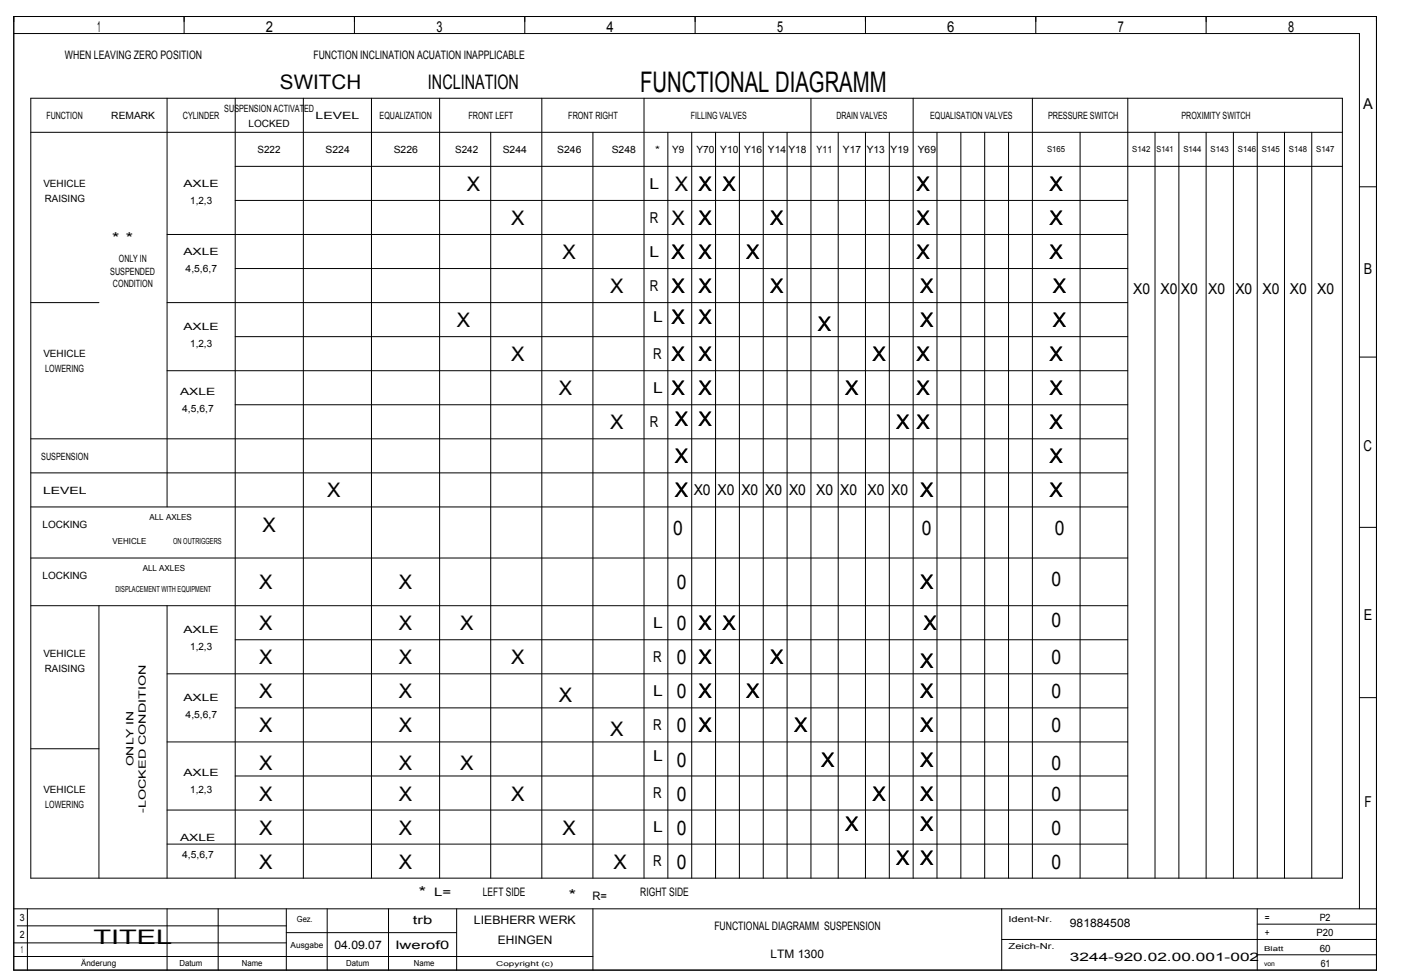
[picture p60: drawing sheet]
<svg xmlns="http://www.w3.org/2000/svg" width="408mm" height="284mm" viewBox="0 0 408 284" stroke-linecap="round" stroke-linejoin="round" font-family="sans-serif">
<defs><g id="words">
<text font-size="8.2" x="186" y="26.7">FUNCTIONAL DIAGRAMM</text>
<g font-size="5.8">
<text x="81.3" y="25.8">SWITCH</text>
<text x="124.4" y="25.8">INCLINATION</text>
<text x="135.7" y="55.5">X</text>
<text x="196.1" y="55.5">X</text>
<text x="203" y="55.5">X</text>
<text x="210" y="55.5">X</text>
<text x="266.4" y="55.5">X</text>
<text x="305" y="55.5">X</text>
<text x="148.6" y="65.4">X</text>
<text x="195.1" y="65.4">X</text>
<text x="203" y="65.4">X</text>
<text x="223.8" y="65.4">X</text>
<text x="266.4" y="65.4">X</text>
<text x="305" y="65.4">X</text>
<text x="163.4" y="75.3">X</text>
<text x="195.1" y="75.3">X</text>
<text x="203" y="75.3">X</text>
<text x="216.9" y="75.3">X</text>
<text x="266.4" y="75.3">X</text>
<text x="305" y="75.3">X</text>
<text x="177.3" y="85.2">X</text>
<text x="195.1" y="85.2">X</text>
<text x="203" y="85.2">X</text>
<text x="223.8" y="85.2">X</text>
<text x="267.4" y="85.2">X</text>
<text x="306" y="85.2">X</text>
<text x="132.7" y="95.1">X</text>
<text x="195.1" y="94.1">X</text>
<text x="203" y="94.1">X</text>
<text x="267.4" y="95.1">X</text>
<text x="306" y="95.1">X</text>
<text x="237.7" y="96.1">X</text>
<text x="148.6" y="105">X</text>
<text x="195.1" y="105">X</text>
<text x="203" y="105">X</text>
<text x="253.5" y="105">X</text>
<text x="266.4" y="105">X</text>
<text x="305" y="105">X</text>
<text x="162.4" y="114.9">X</text>
<text x="195.1" y="114.9">X</text>
<text x="203" y="114.9">X</text>
<text x="245.6" y="114.9">X</text>
<text x="266.4" y="114.9">X</text>
<text x="305" y="114.9">X</text>
<text x="177.3" y="124.8">X</text>
<text x="196.1" y="123.8">X</text>
<text x="203" y="123.8">X</text>
<text x="260.4" y="124.8">X</text>
<text x="266.4" y="124.8">X</text>
<text x="305" y="124.8">X</text>
<text x="196.1" y="134.7">X</text>
<text x="305" y="134.7">X</text>
<text x="95.1" y="144.6">X</text>
<text x="196.1" y="144.6">X</text>
<text x="267.4" y="144.6">X</text>
<text x="305" y="144.6">X</text>
<text x="76.3" y="154.5">X</text>
<text x="195.6" y="155.5">0</text>
<text x="267.9" y="155.5">0</text>
<text x="306.5" y="155.5">0</text>
<text x="75.3" y="171.3">X</text>
<text x="115.9" y="171.3">X</text>
<text x="196.6" y="171.3">0</text>
<text x="267.4" y="171.3">X</text>
<text x="305.5" y="170.3">0</text>
<text x="75.3" y="183.2">X</text>
<text x="115.9" y="183.2">X</text>
<text x="133.7" y="183.2">X</text>
<text x="196.6" y="183.2">0</text>
<text x="203" y="183.2">X</text>
<text x="210" y="183.2">X</text>
<text x="268.4" y="183.2">X</text>
<text x="305.5" y="182.2">0</text>
<text x="75.3" y="193.1">X</text>
<text x="115.9" y="193.1">X</text>
<text x="148.6" y="193.1">X</text>
<text x="196.6" y="193.1">0</text>
<text x="203" y="193.1">X</text>
<text x="223.8" y="193.1">X</text>
<text x="267.4" y="194.1">X</text>
<text x="305.5" y="193.1">0</text>
<text x="75.3" y="203">X</text>
<text x="115.9" y="203">X</text>
<text x="196.6" y="203">0</text>
<text x="203" y="203">X</text>
<text x="216.9" y="203">X</text>
<text x="267.4" y="203">X</text>
<text x="305.5" y="203">0</text>
<text x="162.4" y="204">X</text>
<text x="75.3" y="212.9">X</text>
<text x="115.9" y="212.9">X</text>
<text x="177.3" y="213.9">X</text>
<text x="196.6" y="212.9">0</text>
<text x="203" y="212.9">X</text>
<text x="230.7" y="212.9">X</text>
<text x="267.4" y="212.9">X</text>
<text x="305.5" y="212.9">0</text>
<text x="75.3" y="223.8">X</text>
<text x="115.9" y="223.8">X</text>
<text x="133.7" y="223.8">X</text>
<text x="196.6" y="222.8">0</text>
<text x="238.7" y="222.8">X</text>
<text x="267.4" y="222.8">X</text>
<text x="305.5" y="223.8">0</text>
<text x="75.3" y="232.7">X</text>
<text x="115.9" y="232.7">X</text>
<text x="148.6" y="232.7">X</text>
<text x="196.6" y="232.7">0</text>
<text x="253.5" y="232.7">X</text>
<text x="267.4" y="232.7">X</text>
<text x="305.5" y="232.7">0</text>
<text x="75.3" y="242.6">X</text>
<text x="115.9" y="242.6">X</text>
<text x="163.4" y="242.6">X</text>
<text x="196.6" y="242.6">0</text>
<text x="245.6" y="241.6">X</text>
<text x="267.4" y="241.6">X</text>
<text x="305.5" y="242.6">0</text>
<text x="260.4" y="251.5">X</text>
<text x="267.4" y="251.5">X</text>
<text x="75.3" y="252.5">X</text>
<text x="115.9" y="252.5">X</text>
<text x="178.3" y="252.5">X</text>
<text x="196.6" y="252.5">0</text>
<text x="305.5" y="252.5">0</text>
<text x="27.2" y="274.3">TITEL</text>
</g>
<g font-size="4.4">
<text x="28.2" y="9.3">1</text>
<text x="77.3" y="9.3">2</text>
<text x="126.8" y="9.3">3</text>
<text x="176.2" y="9.3">4</text>
<text x="225.8" y="9.3">5</text>
<text x="275.2" y="9.3">6</text>
<text x="324.8" y="9.3">7</text>
<text x="374.3" y="9.3">8</text>
<text x="396.2" y="31.6">A</text>
<text x="188.8" y="54.8">L</text>
<text x="188.8" y="64.7">R</text>
<text x="32.6" y="70.7">* *</text>
<text x="188.8" y="74.6">L</text>
<text x="396.4" y="79.6">B</text>
<text x="188.8" y="84.5">R</text>
<text x="329.3" y="85.5">X0</text>
<text x="337.2" y="85.5">X0</text>
<text x="343.2" y="85.5">X0</text>
<text x="351.1" y="85.5">X0</text>
<text x="359" y="85.5">X0</text>
<text x="366.9" y="85.5">X0</text>
<text x="374.8" y="85.5">X0</text>
<text x="382.7" y="85.5">X0</text>
<text x="189.8" y="93.5">L</text>
<text x="189.8" y="104.3">R</text>
<text x="189.8" y="114.2">L</text>
<text x="188.8" y="124.1">R</text>
<text x="396.2" y="131.1">C</text>
<text x="201.6" y="143.9">X0</text>
<text x="208.5" y="143.9">X0</text>
<text x="215.4" y="143.9">X0</text>
<text x="222.4" y="143.9">X0</text>
<text x="229.3" y="143.9">X0</text>
<text x="237.2" y="143.9">X0</text>
<text x="244.1" y="143.9">X0</text>
<text x="252.1" y="143.9">X0</text>
<text x="259" y="143.9">X0</text>
<text x="189.8" y="182.6">L</text>
<text x="396.4" y="180.1">E</text>
<text x="189.8" y="192.5">R</text>
<text x="189.8" y="202.4">L</text>
<text x="189.8" y="212.3">R</text>
<text x="189.8" y="221.2">L</text>
<text x="189.8" y="232.1">R</text>
<text x="396.5" y="234.5">F</text>
<text x="189.8" y="242">L</text>
<text x="189.8" y="251.9">R</text>
<text x="121.7" y="260.8">*</text>
<text x="165.3" y="261.8">*</text>
</g>
<g font-size="3.4">
<text x="18.9" y="17">WHEN LEAVING ZERO POSITION</text>
<text x="91.1" y="17">FUNCTION INCLINATION ACUATION INAPPLICABLE</text>
<text x="126.2" y="260.5">L=</text>
<text x="140.3" y="260.5">LEFT SIDE</text>
<text x="172.2" y="261.5">R=</text>
<text x="186.1" y="260.5">RIGHT SIDE</text>
<text x="120" y="268.5">trb</text>
<text x="137.7" y="268.5">LIEBHERR WERK</text>
<text x="310.9" y="269.5">981884508</text>
<text x="97.2" y="275.9">04.09.07</text>
<text x="115" y="275.9">lwerof0</text>
<text x="144.6" y="274.4">EHINGEN</text>
<text x="207.6" y="270.4">FUNCTIONAL DIAGRAMM SUSPENSION</text>
<text x="224" y="278.4">LTM 1300</text>
<text x="310.9" y="279.4">3244­920.02.00.001­002</text>
</g>
<g font-size="2.9">
<text x="13.5" y="34.6">FUNCTION</text>
<text x="32.4" y="34.6">REMARK</text>
<text x="53.2" y="34.6">CYLINDER</text>
<text x="65.2" y="32.6">SUSPENSION ACTIVATED</text>
<text x="91.7" y="34.6">LEVEL</text>
<text x="110.3" y="34.6">EQUALIZATION</text>
<text x="136.1" y="34.6">FRONT LEFT</text>
<text x="165.1" y="34.6">FRONT RIGHT</text>
<text x="200.8" y="34.6">FILLING VALVES</text>
<text x="243.1" y="34.6">DRAIN VALVES</text>
<text x="270.3" y="34.6">EQUALISATION VALVES</text>
<text x="304.6" y="34.6">PRESSURE SWITCH</text>
<text x="343.4" y="34.6">PROXIMITY SWITCH</text>
<text x="72.2" y="36.8">LOCKED</text>
<text x="74.8" y="44.5">S222</text>
<text x="94.6" y="44.5">S224</text>
<text x="114.4" y="44.5">S226</text>
<text x="132.3" y="44.5">S242</text>
<text x="146.1" y="44.5">S244</text>
<text x="161.9" y="44.5">S246</text>
<text x="177.8" y="44.5">S248</text>
<text x="190.4" y="44.5">*</text>
<text x="195.3" y="44.5">Y9</text>
<text x="202.4" y="44.5">Y70</text>
<text x="209.3" y="44.5">Y10</text>
<text x="216.2" y="44.5">Y16</text>
<text x="223.2" y="44.5">Y14</text>
<text x="229.1" y="44.5">Y18</text>
<text x="237.3" y="44.5">Y11</text>
<text x="244.9" y="44.5">Y17</text>
<text x="251.9" y="44.5">Y13</text>
<text x="258.8" y="44.5">Y19</text>
<text x="266.7" y="44.5">Y69</text>
<text x="12.6" y="54.4">VEHICLE</text>
<text x="13" y="58.6">RAISING</text>
<text x="53.3" y="54.4">AXLE</text>
<text x="55.3" y="59.4">1,2,3</text>
<text x="34.6" y="76.2">ONLY IN</text>
<text x="53.3" y="74.2">AXLE</text>
<text x="32" y="79.8">SUSPENDED</text>
<text x="32.8" y="83.4">CONDITION</text>
<text x="53.9" y="79.2">4,5,6,7</text>
<text x="53.3" y="96">AXLE</text>
<text x="55.3" y="100.9">1,2,3</text>
<text x="12.6" y="103.9">VEHICLE</text>
<text x="13.2" y="108.1">LOWERING</text>
<text x="52.3" y="114.8">AXLE</text>
<text x="53" y="119.7">4,5,6,7</text>
<text x="12" y="133.6">SUSPENSION</text>
<text x="12.5" y="143.5">LEVEL</text>
<text x="12.4" y="153.4">LOCKING</text>
<text x="12.4" y="168.3">LOCKING</text>
<text x="53.3" y="184.1">AXLE</text>
<text x="12.6" y="191">VEHICLE</text>
<text x="55.3" y="189">1,2,3</text>
<text x="13" y="195.2">RAISING</text>
<text x="53.3" y="203.9">AXLE</text>
<text x="53.9" y="208.8">4,5,6,7</text>
<text x="38.8" y="222.8" transform="rotate(-90 38.8 222.8)">ONLY IN</text>
<text x="53.3" y="225.7">AXLE</text>
<text x="12.6" y="230.6">VEHICLE</text>
<text x="55.3" y="230.6">1,2,3</text>
<text x="13.2" y="234.8">LOWERING</text>
<text x="42.4" y="236.3" transform="rotate(-90 42.4 236.3)">­LOCKED CONDITION</text>
<text x="52.3" y="244.5">AXLE</text>
<text x="53" y="249.4">4,5,6,7</text>
<text x="5.7" y="267.8">3</text>
<text x="367.6" y="267.8">=</text>
<text x="383.5" y="267.8">P2</text>
<text x="5.8" y="272.7">2</text>
<text x="367.6" y="272.2">+</text>
<text x="382.6" y="272.2">P20</text>
<text x="6.1" y="277.2">1</text>
<text x="383.5" y="276.7">60</text>
<text x="383.8" y="281.1">61</text>
</g>
<g font-size="2.4">
<text x="304.3" y="44.3">S165</text>
<text x="329" y="44.3">S142</text>
<text x="336.1" y="44.3">S141</text>
<text x="343.9" y="44.3">S144</text>
<text x="351.8" y="44.3">S143</text>
<text x="359.7" y="44.3">S146</text>
<text x="366.7" y="44.3">S145</text>
<text x="374.6" y="44.3">S148</text>
<text x="382.5" y="44.3">S147</text>
<text x="43.4" y="151.2">ALL AXLES</text>
<text x="32.7" y="158.1">VEHICLE</text>
<text x="50.3" y="158.1">ON OUTRIGGERS</text>
<text x="41.5" y="166.1">ALL AXLES</text>
<text x="33.6" y="172">DISPLACEMENT WITH EQUIPMENT</text>
<text x="86.3" y="268">Gez.</text>
<text x="293.1" y="268">Ident­Nr.</text>
<text x="84.4" y="275.5">Ausgabe</text>
<text x="293.1" y="275.9">Zeich­Nr.</text>
<text x="23.5" y="280.9">Änderung</text>
<text x="52.1" y="280.9">Datum</text>
<text x="70.3" y="280.9">Name</text>
<text x="100.6" y="280.9">Datum</text>
<text x="120.3" y="280.9">Name</text>
</g>
<g font-size="1.9">
<text x="144.2" y="280.8">Copyright (c)</text>
<text x="367.3" y="280.8">von</text>
<text x="367.3" y="276.4">Blatt</text>
</g>
</g></defs>
<g fill="none" stroke="#000" stroke-width=".29">
<path d="M4 4.8h396v277.2h-396zM4 9.8h391.1v254.4M53.5 4.8v5M103 4.8v5M152.5 4.8v5M202 4.8v5M251.5 4.8v5M301 4.8v5M350.5 4.8v5M9 28.6h381.1v226.7h-381.1zM9 38.5h381.1M48.5 28.6v118.8"/>
<path d="M68.3 28.6v226.7M88.1 28.6v226.7M107.9 28.6v226.7M127.8 28.6v226.7M142.6 38.5v216.8M157.5 28.6v226.7M172.3 38.5v216.8M187.1 28.6v226.7M194.1 38.5v216.8M201 38.5v216.8M207.9 38.5v216.8M214.9 38.5v216.8"/>
<path d="M221.8 38.5v216.8M228.7 38.5v216.8M235.7 28.6v226.7M243.6 38.5v216.8M251.5 38.5v216.8M258.4 38.5v216.8M265.4 28.6v226.7M272.3 38.5v216.8M279.2 38.5v216.8M286.2 38.5v216.8M293.1 38.5v216.8M300 28.6v226.7"/>
<path d="M313.9 38.5v216.8M327.7 28.6v226.7M335.6 38.5v216.8M342.6 38.5v216.8M350.5 38.5v216.8M358.4 38.5v216.8M365.4 38.5v216.8M373.3 38.5v216.8M381.2 38.5v216.8M68.3 58.3h259.4M68.3 48.4h321.8M395.1 54.3h4.9"/>
<path d="M48.5 68.2h279.2M68.3 78.1h259.4M9 88h19.8M48.5 88h279.2M68.3 97.9h259.4M48.5 107.8h279.2M68.3 117.7h259.4M395.1 103.8h4.9M9 137.5h318.7M9 127.6h318.7M9 147.4h318.7M395.1 153.3h4.9"/>
<path d="M9 176.1h318.7M9 162.2h318.7M28.8 176.1v79.2M48.5 176.1v79.2M48.5 195.9h279.2M68.3 186h259.4M9 217.7h19.8M48.5 215.7h279.2M68.3 205.8h259.4M395.1 202.8h4.9M48.5 235.5h279.2M68.3 225.6h259.4"/>
<path d="M48.5 245.4h279.2M4 278h168.3M4 274.1h79.2M4 264.2h396M5 269.1h78.2M8 264.2v17.8M48.5 264.2v17.8M63.4 264.2v17.8M83.2 264.2v17.8M83.2 271.1h49.5M95.1 264.2v17.8M112.9 264.2v17.8"/>
<path d="M132.7 264.2v17.8M172.3 264.2v17.8M291.1 264.2v17.8M291.1 273.1h108.9M365.4 264.2v17.8M365.4 277.5h34.6M365.4 268.6h34.6"/>
</g>
<use href="#words"/>
</svg>
